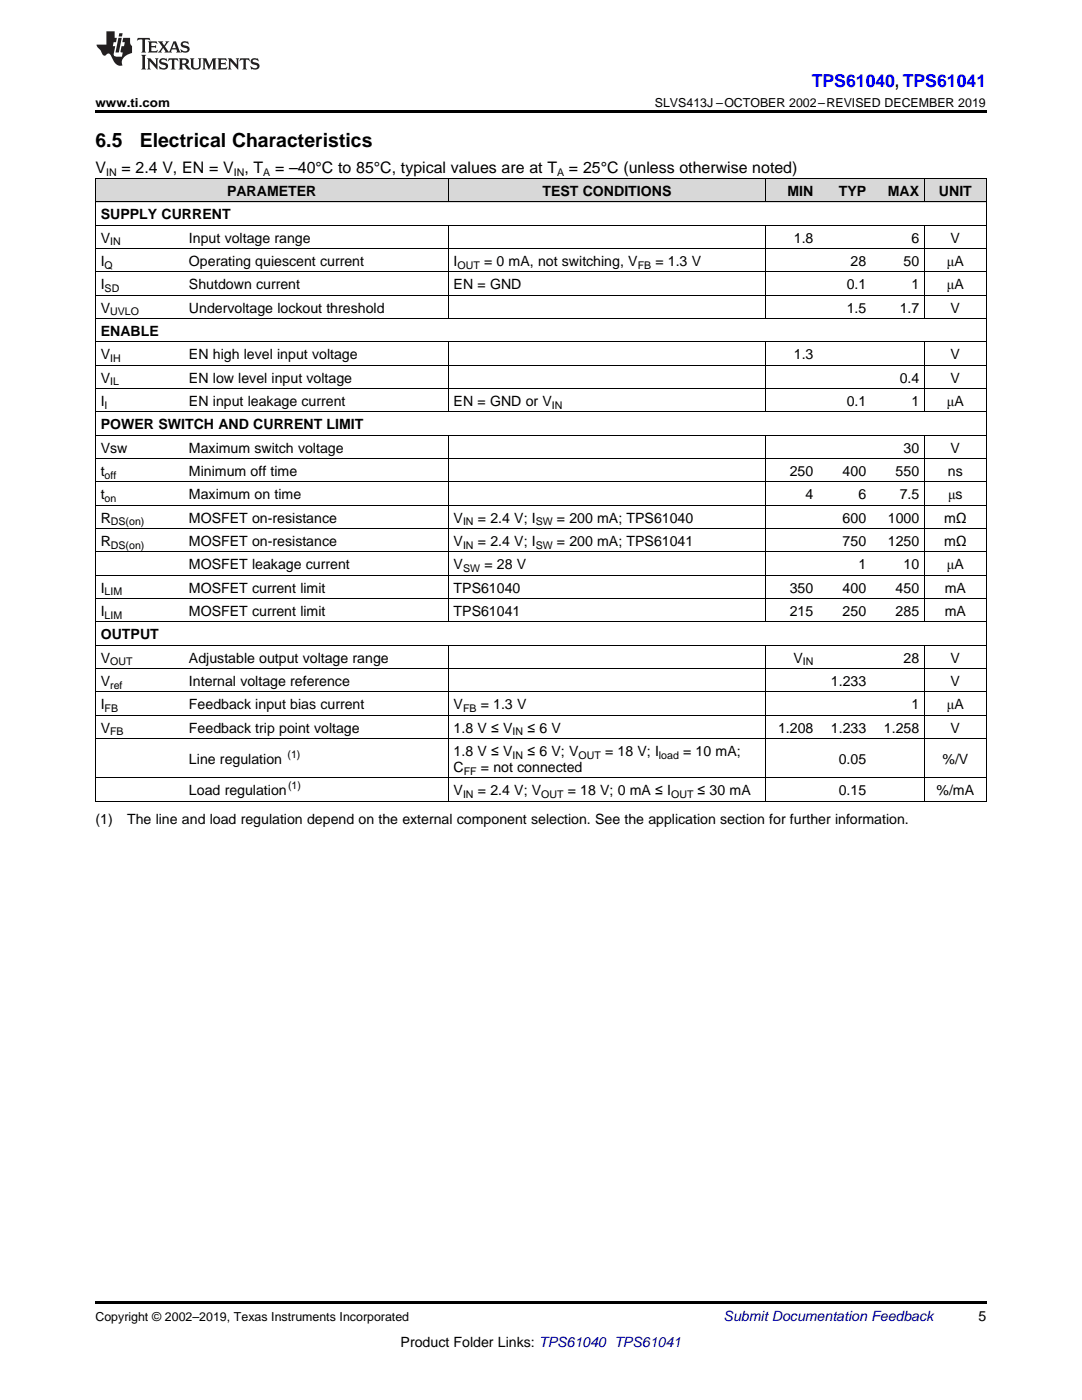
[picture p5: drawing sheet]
<svg xmlns="http://www.w3.org/2000/svg" width="216mm" height="279mm" viewBox="0 0 216 279" stroke-linecap="round" stroke-linejoin="round" font-family="sans-serif">
<defs><g id="words">
<g font-size="3.9">
<text x="19" y="29.3">6.5</text>
<text x="27.9" y="29.3">Electrical Characteristics</text>
</g>
<text font-size="3.5" fill="#00f" x="162" y="17.3">TPS61040, TPS61041</text>
<g font-size="3.2">
<text x="19" y="34.4">V</text>
<text x="24.2" y="34.4">= 2.4 V, EN = V , T</text>
<text x="54.9" y="34.4">= –40°C to 85°C, typical values are at T</text>
<text x="113.5" y="34.4">= 25°C (unless otherwise noted)</text>
</g>
<g font-size="2.8">
<text x="45.3" y="39.1">PARAMETER</text>
<text x="108.2" y="39.1">TEST CONDITIONS</text>
<text x="157.1" y="39.1">MIN</text>
<text x="167.4" y="39.1">TYP</text>
<text x="177.2" y="39.1">MAX</text>
<text x="187.4" y="39.1">UNIT</text>
<text x="20.1" y="43.7">SUPPLY CURRENT</text>
<text x="20.1" y="48.4">V</text>
<text x="20.1" y="53.1">I</text>
<text x="37.7" y="48.4">Input voltage range</text>
<text x="37.7" y="53.1">Operating quiescent current</text>
<text x="90.5" y="53.1">I</text>
<text x="96.6" y="53.1">= 0 mA, not switching, V</text>
<text x="130.8" y="53.1">= 1.3 V</text>
<text x="158.4" y="48.4">1.8</text>
<text x="169.7" y="53.1">28</text>
<text x="180.3" y="53.1">50</text>
<text x="181.9" y="48.4">6</text>
<text x="188.9" y="53.1">μA</text>
<text x="189.7" y="48.4">V</text>
<text x="20.1" y="57.7">I</text>
<text x="37.7" y="57.7">Shutdown current</text>
<text x="90.5" y="57.7">EN = GND</text>
<text x="168.9" y="57.7">0.1</text>
<text x="181.9" y="57.7">1</text>
<text x="188.9" y="57.7">μA</text>
<text x="20.1" y="62.4">V</text>
<text x="37.7" y="62.4">Undervoltage lockout threshold</text>
<text x="168.9" y="62.4">1.5</text>
<text x="179.5" y="62.4">1.7</text>
<text x="189.7" y="62.4">V</text>
<text x="20.1" y="67">ENABLE</text>
<text x="20.1" y="71.7">V</text>
<text x="37.7" y="71.7">EN high level input voltage</text>
<text x="158.4" y="71.7">1.3</text>
<text x="189.7" y="71.7">V</text>
<text x="20.1" y="76.3">V</text>
<text x="37.7" y="76.3">EN low level input voltage</text>
<text x="179.5" y="76.3">0.4</text>
<text x="189.7" y="76.3">V</text>
<text x="20.1" y="81">I</text>
<text x="37.7" y="81">EN input leakage current</text>
<text x="90.5" y="81">EN = GND or V</text>
<text x="168.9" y="81">0.1</text>
<text x="181.9" y="81">1</text>
<text x="188.9" y="81">μA</text>
<text x="20.1" y="85.7">POWER SWITCH AND CURRENT LIMIT</text>
<text x="20.1" y="90.3">Vsw</text>
<text x="20.1" y="95">t</text>
<text x="37.7" y="90.3">Maximum switch voltage</text>
<text x="37.7" y="95">Minimum off time</text>
<text x="157.6" y="95">250</text>
<text x="168.1" y="95">400</text>
<text x="178.7" y="95">550</text>
<text x="180.3" y="90.3">30</text>
<text x="189.2" y="95">ns</text>
<text x="189.7" y="90.3">V</text>
<text x="20.1" y="99.6">t</text>
<text x="37.7" y="99.6">Maximum on time</text>
<text x="160.7" y="99.6">4</text>
<text x="171.3" y="99.6">6</text>
<text x="179.5" y="99.6">7.5</text>
<text x="189.2" y="99.6">μs</text>
<text x="20.1" y="104.3">R</text>
<text x="37.7" y="104.3">MOSFET on-resistance</text>
<text x="90.5" y="104.3">V</text>
<text x="95.4" y="104.3">= 2.4 V; I</text>
<text x="111.1" y="104.3">= 200 mA; TPS61040</text>
<text x="168.1" y="104.3">600</text>
<text x="177.2" y="104.3">1000</text>
<text x="188.4" y="104.3">mΩ</text>
<text x="20.1" y="108.9">R</text>
<text x="37.7" y="108.9">MOSFET on-resistance</text>
<text x="37.7" y="113.6">MOSFET leakage current</text>
<text x="90.5" y="108.9">V</text>
<text x="90.5" y="113.6">V</text>
<text x="95.4" y="108.9">= 2.4 V; I</text>
<text x="96.6" y="113.6">= 28 V</text>
<text x="111.1" y="108.9">= 200 mA; TPS61041</text>
<text x="168.1" y="108.9">750</text>
<text x="171.3" y="113.6">1</text>
<text x="177.2" y="108.9">1250</text>
<text x="180.3" y="113.6">10</text>
<text x="188.4" y="108.9">mΩ</text>
<text x="188.9" y="113.6">μA</text>
<text x="20.1" y="118.3">I</text>
<text x="37.7" y="118.3">MOSFET current limit</text>
<text x="90.5" y="118.3">TPS61040</text>
<text x="157.6" y="118.3">350</text>
<text x="168.1" y="118.3">400</text>
<text x="178.7" y="118.3">450</text>
<text x="188.5" y="118.3">mA</text>
<text x="20.1" y="122.9">I</text>
<text x="37.7" y="122.9">MOSFET current limit</text>
<text x="90.5" y="122.9">TPS61041</text>
<text x="157.6" y="122.9">215</text>
<text x="168.1" y="122.9">250</text>
<text x="178.7" y="122.9">285</text>
<text x="188.5" y="122.9">mA</text>
<text x="20.1" y="127.6">OUTPUT</text>
<text x="20.1" y="132.2">V</text>
<text x="20.1" y="136.9">V</text>
<text x="37.7" y="132.2">Adjustable output voltage range</text>
<text x="37.7" y="136.9">Internal voltage reference</text>
<text x="158.3" y="132.2">V</text>
<text x="165.8" y="136.9">1.233</text>
<text x="180.3" y="132.2">28</text>
<text x="189.7" y="132.2">V</text>
<text x="189.7" y="136.9">V</text>
<text x="20.1" y="141.5">I</text>
<text x="37.7" y="141.5">Feedback input bias current</text>
<text x="90.5" y="141.5">V</text>
<text x="95.9" y="141.5">= 1.3 V</text>
<text x="181.9" y="141.5">1</text>
<text x="188.9" y="141.5">μA</text>
<text x="20.1" y="146.2">V</text>
<text x="37.7" y="146.2">Feedback trip point voltage</text>
<text x="90.5" y="146.2">1.8 V ≤ V</text>
<text x="105.2" y="146.2">≤ 6 V</text>
<text x="155.3" y="146.2">1.208</text>
<text x="165.8" y="146.2">1.233</text>
<text x="176.4" y="146.2">1.258</text>
<text x="189.7" y="146.2">V</text>
<text x="37.7" y="152.4">Line regulation</text>
<text x="90.5" y="150.8">1.8 V ≤ V</text>
<text x="90.5" y="154">C</text>
<text x="96" y="154">= not connected</text>
<text x="105.2" y="150.8">≤ 6 V; V</text>
<text x="120.7" y="150.8">= 18 V; I</text>
<text x="136.3" y="150.8">= 10 mA;</text>
<text x="167.4" y="152.4">0.05</text>
<text x="188.1" y="152.4">%/V</text>
<text x="37.7" y="158.7">Load regulation</text>
<text x="90.5" y="158.7">V</text>
<text x="95.4" y="158.7">= 2.4 V; V</text>
<text x="113.3" y="158.7">= 18 V; 0 mA ≤ I</text>
<text x="139.2" y="158.7">≤ 30 mA</text>
<text x="167.4" y="158.7">0.15</text>
<text x="186.9" y="158.7">%/mA</text>
<text x="19" y="164.5">(1)</text>
<text x="25.4" y="164.5">The line and load regulation depend on the external component selection. See the application section for further information.</text>
<text x="195.3" y="263.6">5</text>
<text x="79.9" y="268.9">Product Folder Links: TPS61040 TPS61041</text>
</g>
<text font-size="2.8" fill="#0000c8" x="144.4" y="263.6">Submit Documentation Feedback</text>
<g font-size="2.5">
<text x="19" y="21.4">www.ti.com</text>
<text x="130.7" y="21.4">SLVS413J –OCTOBER 2002–REVISED DECEMBER 2019</text>
<text x="19" y="263.6">Copyright © 2002–2019, Texas Instruments Incorporated</text>
</g>
<g font-size="2.1">
<text x="21.2" y="35.1">IN</text>
<text x="46.6" y="35.1">IN</text>
<text x="52.5" y="35.1">A</text>
<text x="111.2" y="35.1">A</text>
<text x="20.9" y="53.6">Q</text>
<text x="22" y="49">IN</text>
<text x="91.3" y="53.6">OUT</text>
<text x="127.2" y="53.6">FB</text>
<text x="20.9" y="58.3">SD</text>
<text x="22" y="62.9">UVLO</text>
<text x="22" y="72.2">IH</text>
<text x="22" y="76.9">IL</text>
<text x="20.9" y="81.6">I</text>
<text x="110.1" y="81.6">IN</text>
<text x="20.9" y="95.5">off</text>
<text x="20.9" y="100.2">on</text>
<text x="22.1" y="104.8">DS(on)</text>
<text x="92.4" y="104.8">IN</text>
<text x="106.9" y="104.8">SW</text>
<text x="22.1" y="109.5">DS(on)</text>
<text x="92.4" y="109.5">IN</text>
<text x="106.9" y="109.5">SW</text>
<text x="20.9" y="118.8">LIM</text>
<text x="92.4" y="114.2">SW</text>
<text x="20.9" y="123.5">LIM</text>
<text x="22" y="132.8">OUT</text>
<text x="22" y="137.4">ref</text>
<text x="160.2" y="132.8">IN</text>
<text x="20.9" y="142.1">FB</text>
<text x="92.4" y="142.1">FB</text>
<text x="22" y="146.8">FB</text>
<text x="102.3" y="146.8">IN</text>
<text x="57.4" y="151.3">(1)</text>
<text x="92.5" y="154.6">FF</text>
<text x="102.3" y="151.4">IN</text>
<text x="115.4" y="151.4">OUT</text>
<text x="131.5" y="151.4">load</text>
<text x="57.5" y="157.6">(1)</text>
<text x="92.4" y="159.2">IN</text>
<text x="108" y="159.2">OUT</text>
<text x="133.9" y="159.2">OUT</text>
</g>
</g></defs>
<g fill="#d8d8d8">
<path d="M19 35.7h17.7v4.7h-17.7z"/>
<path d="M36.7 35.7h52.8v4.7h-52.8z"/>
<path d="M89.5 35.7h63.3v4.7h-63.3z"/>
<path d="M152.8 35.7h10.6v4.7h-10.6z"/>
<path d="M163.4 35.7h10.6v4.7h-10.6z"/>
<path d="M174 35.7h10.5v4.7h-10.5z"/>
<path d="M184.5 35.7h12.3v4.7h-12.3z"/>
</g>
<path d="M19 22h177.8v.5h-177.8zM19 159.9h.2zM89.4 159.9h.1zM152.7 159.9h.1zM163.3 159.9h.1zM173.8 159.9h.2zM184.4 159.9h.1zM196.7 159.9h.1zM19 259.7h177.8v.5h-177.8z" fill="#000"/>
<g fill="none" stroke="#000" stroke-width=".2">
<path d="M19 35.6h177.8M19.1 35.7v124.2M89.4 35.7v4.7M152.8 35.7v4.7M184.4 35.7v4.7M196.8 35.7v124.2M19 58.9h177.8M19 54.3h177.8M19 49.6h177.8M19 45h177.8M19 40.3h177.8M89.4 45v18.6"/>
<path d="M152.8 45v18.6M184.4 45v18.6M19 77.6h177.8M19 72.9h177.8M19 68.2h177.8M19 63.6h177.8M89.4 68.3v14M152.8 68.3v14M184.4 68.3v14M19 96.2h177.8M19 91.5h177.8M19 86.9h177.8"/>
<path d="M19 82.2h177.8M89.4 86.9v37.3M152.8 86.9v37.3M184.4 86.9v37.3M19 119.5h177.8M19 114.8h177.8M19 110.2h177.8M19 105.5h177.8M19 100.8h177.8M19 138.1h177.8M19 133.4h177.8M19 128.8h177.8"/>
<path d="M19 124.1h177.8M89.4 128.8v31.1M152.8 128.8v31.1M184.4 128.8v31.1M19 159.9h177.8M19 155.2h177.8M19 147.4h177.8M19 142.8h177.8"/>
</g>
<g fill="#231f20">
<path d="M27.5 7.6l-.1 .5 .4-.2h.6v.1v2.1l-.2 .4h1l-.3-.4v-2.1l.1-.1h.5l.5 .2-.2-.5zM29.5 8.3l.2 .3v1.5l-.2 .4h1.8l.2-.6a1.04 1.04 0 0 1-1.3 .2v-.7h.6l.3 .2v-.6l-.3 .2h-.6v-.6l.8-.1 .4 .3-.2-.5zM31.5 8.3l.9 1.1-.9 1.1h.8l-.2-.2 .5-.7 .4 .7-.2 .2h1.5l-.1-.2 .1-.4h.9l.1 .4-.2 .2h1l-.3-.3-.7-1.9h-.5l-.9 2-.8-1 .9-1h-.8l.1 .3-.3 .5-.4-.6 .2-.2zM34.7 8.6l.4 1h-.7zM36.3 8.4a.63 .63 0 0 0-.2 .7 .63 .63 0 0 0 .6 .4l.6 .2 .1 .2a.75 .75 0 0 1-.7 .4 .75 .75 0 0 1-.6-.5l.1 .7 .1-.1a1.11 1.11 0 0 0 1.5-.6 1.13 1.13 0 0 0-1.2-.8l-.1-.4a1.04 1.04 0 0 1 1.2 .2l-.2-.5-.1 .1-.5-.2zM28.2 10.9l.2 .4v2.2l-.2 .4h1l-.3-.4v-2.2l.3-.4zM29.3 11.6l.3 .4v1.5l-.3 .4h.8l-.2-.4v-1.3l1.5 1.7v-1.9l.2-.4h-.7l.2 .4v.9l-1.1-1.3zM32 11.8a.62 .62 0 0 0-.2 .7 .62 .62 0 0 0 .6 .4l.6 .1 .1 .3a.76 .76 0 0 1-.7 .3 .76 .76 0 0 1-.6-.4l.1 .7 .1-.1a1.11 1.11 0 0 0 1.5-.6 1.13 1.13 0 0 0-1.2-.8l-.1-.4a1.04 1.04 0 0 1 1.2 .2l-.2-.6-.1 .1-.5-.1zM33.7 11.6l-.2 .6a.61 .61 0 0 1 .8-.3v1.6l-.2 .4h.9l-.2-.4v-1.6a.63 .63 0 0 1 .8 .3l-.2-.6zM35.6 11.6l.3 .4v1.5l-.3 .4h1l-.2-.2v-.8l.5 .2a.76 .76 0 0 0 1.2 .7l-1-1a.58 .58 0 0 0 .6-.5 .58 .58 0 0 0-.5-.6zM36.4 11.9h.1a.45 .45 0 0 1 .5 .1 .45 .45 0 0 1 .1 .5l-.7 .2zM37.9 11.6l.2 .2a2.17 2.17 0 0 0 .3 1.9 .99 .99 0 0 0 1.6-.6v-1.1l.2-.4h-.7l.2 .2a1.92 1.92 0 0 1-.2 1.8 .6 .6 0 0 1-.9-.5v-1.1l.2-.4zM40.4 11.6l.2 .4v1.5l-.2 .4h.7l-.2-.4v-1.4l.8 1.8 .8-1.8v1.4l-.2 .4h.9l-.2-.4v-1.5l.2-.4h-.8l-.6 1.5-.6-1.5zM43.4 11.6l.2 .4v1.5l-.2 .4h1.8l.2-.6a1.04 1.04 0 0 1-1.3 .1v-.6h.5l.4 .2v-.6l-.4 .2h-.5v-.7h.8l.3 .3-.1-.6zM45.5 11.6l.2 .4v1.5l-.2 .4h.7l-.2-.4v-1.3l1.5 1.7v-1.9l.2-.4h-.7l.2 .4v.9l-1.1-1.3zM47.9 11.6l-.1 .6a.61 .61 0 0 1 .8-.3v1.6l-.3 .4h1l-.3-.4 .1-1.6a.63 .63 0 0 1 .7 .3l-.1-.6zM50.2 11.8a.62 .62 0 0 0-.2 .7 .62 .62 0 0 0 .6 .4l.6 .1 .2 .3a.76 .76 0 0 1-.8 .3 .76 .76 0 0 1-.6-.4l.1 .7 .2-.1a1.11 1.11 0 0 0 1.5-.6 1.13 1.13 0 0 0-1.3-.8l-.1-.4a1.04 1.04 0 0 1 1.2 .2l-.1-.6-.2 .1-.5-.1z"/>
<path d="M21.2 6.3v2.6h-1.9l.1 .4 .7 .9a.91 .91 0 0 0 1 .8 .56 .56 0 0 1 .5-.3 .56 .56 0 0 1 .5 .3l.4 .8a1.53 1.53 0 0 0 1.9 1.2 1.54 1.54 0 0 1 1-2.1l.9-.3v-1.4a1.52 1.52 0 0 1-.3-1.6h-1.4l-.2 .8h.5l-.2 .8h-.4l-.2 1v.2l.4 .1-.2 .8a1.93 1.93 0 0 1-1.6-.3l.3-1.8h-.5l.2-.8h.4l.2-.8h-.4v-1.3zM23.6 7.6l-.6 2.9h.7l.6-2.9zM23.8 6.6l-.1 .7h.6l.2-.7z"/>
</g>
<use href="#words"/>
</svg>
